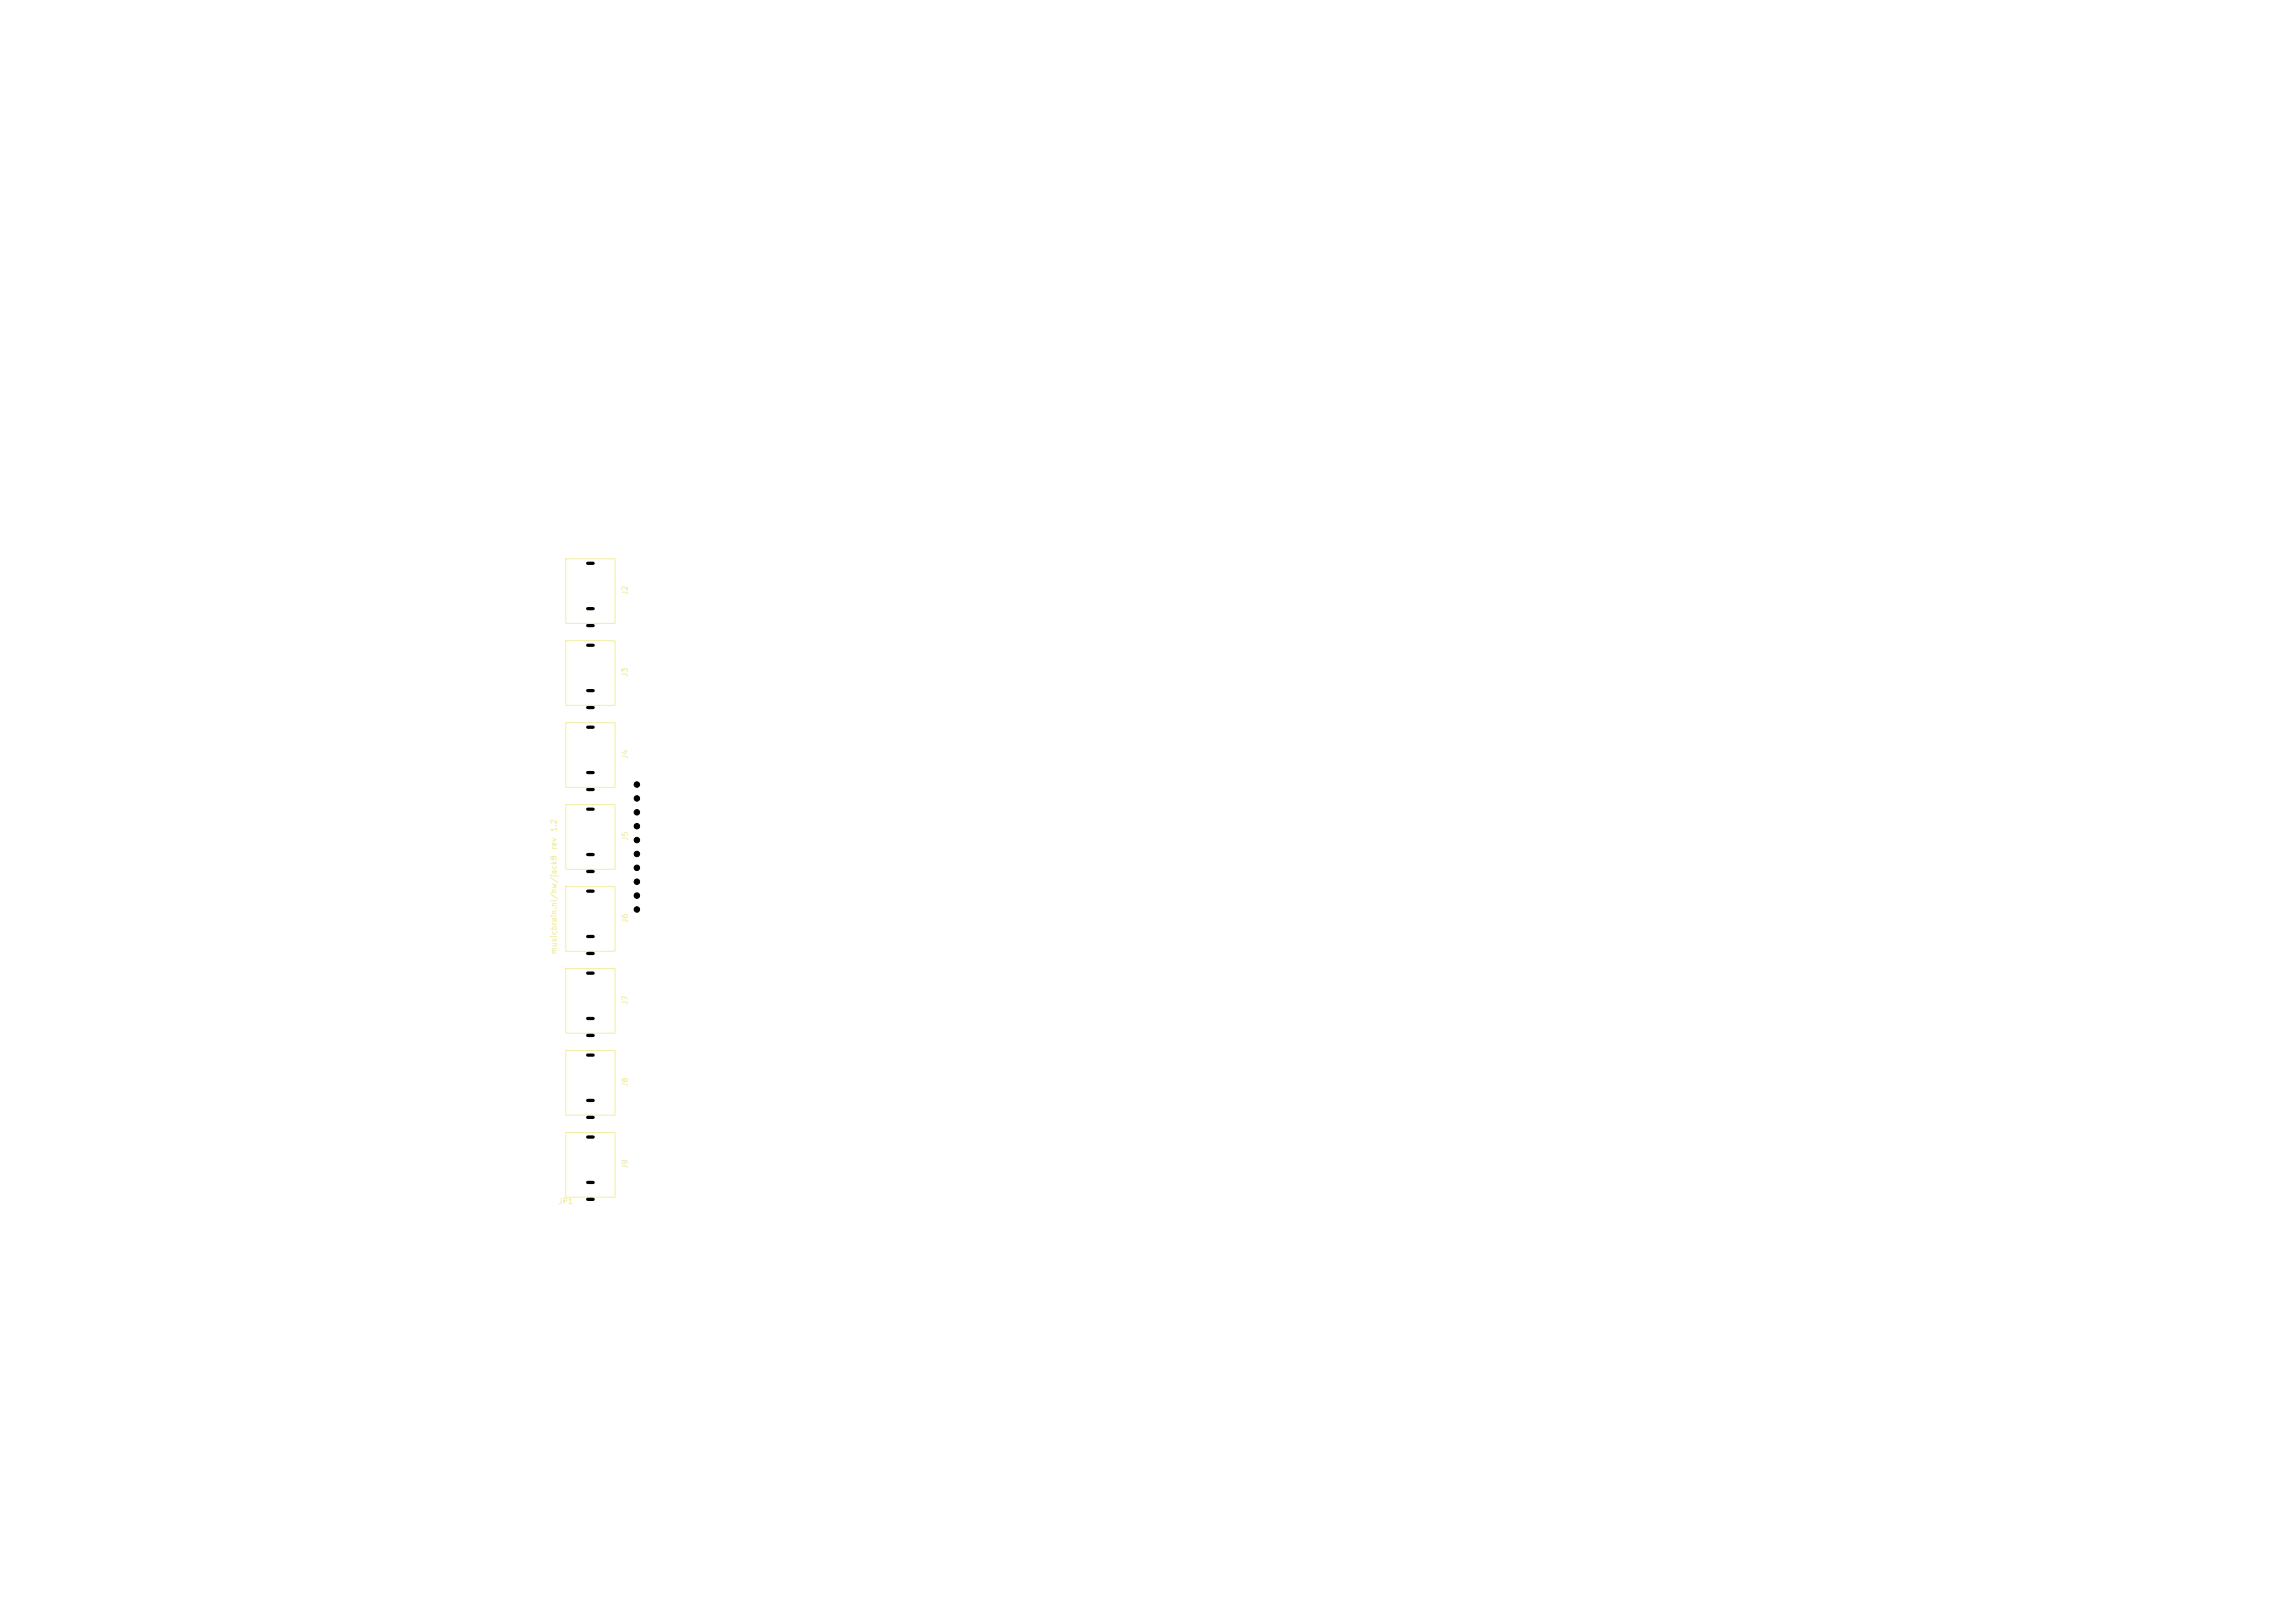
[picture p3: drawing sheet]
<svg xmlns="http://www.w3.org/2000/svg" width="420mm" height="297mm" viewBox="0 0 420 297" stroke-linecap="round" stroke-linejoin="round" font-family="sans-serif">
<defs><g id="words">
<g font-size="1" fill="#f2eda1">
<text x="115.1" y="109" transform="rotate(-90 115.1 109)">J2</text>
<text x="115.1" y="124" transform="rotate(-90 115.1 124)">J3</text>
<text x="115.1" y="139" transform="rotate(-90 115.1 139)">J4</text>
<text x="102.1" y="155.6" transform="rotate(-90 102.1 155.6)">rev</text>
<text x="102.1" y="152.4" transform="rotate(-90 102.1 152.4)">1.2</text>
<text x="115.1" y="154" transform="rotate(-90 115.1 154)">J5</text>
<text x="115.1" y="169" transform="rotate(-90 115.1 169)">J6</text>
<text x="102.1" y="174.8" transform="rotate(-90 102.1 174.8)">musicbrain.nl/hw/jack8</text>
<text x="115.1" y="184" transform="rotate(-90 115.1 184)">J7</text>
<text x="115.1" y="199" transform="rotate(-90 115.1 199)">J8</text>
<text x="115.1" y="214" transform="rotate(-90 115.1 214)">J9</text>
<text x="102" y="220.6">JP1</text>
</g>
</g></defs>
<path d="M103.5 102.2h9v11.9h-9zM103.5 117.2h9v11.9h-9zM103.5 132.2h9v11.9h-9zM103.5 147.2h9v11.9h-9zM103.5 162.3h9v11.8h-9zM103.5 177.3h9v11.8h-9zM103.5 192.3h9v11.8h-9zM103.5 207.3h9v11.8h-9z" fill="none" stroke="#f2eda1" stroke-width=".18"/>
<g fill="none" stroke="#000" stroke-width=".6">
<path d="M107.5 103.1h1M107.5 114.5h1M107.5 111.4h1M107.5 118.1h1M107.5 129.5h1M107.5 126.4h1M107.5 133.1h1M107.5 144.5h1M107.5 141.4h1M107.5 148.1h1M107.5 159.5h1M107.5 156.4h1"/>
<path d="M107.5 163.1h1M107.5 174.5h1M107.5 171.4h1M107.5 178.1h1M107.5 189.5h1M107.5 186.4h1M107.5 193.1h1M107.5 204.5h1M107.5 201.4h1M107.5 208.1h1M107.5 219.5h1M107.5 216.4h1"/>
</g>
<g fill="#000" stroke="#000" stroke-width=".18">
<circle cx="116.5" cy="158.8" r=".5"/>
<circle cx="116.5" cy="148.7" r=".5"/>
<circle cx="116.5" cy="146.1" r=".5"/>
<circle cx="116.5" cy="143.6" r=".5"/>
<circle cx="116.5" cy="153.7" r=".5"/>
<circle cx="116.5" cy="151.2" r=".5"/>
<circle cx="116.5" cy="156.3" r=".5"/>
<circle cx="116.5" cy="161.4" r=".5"/>
<circle cx="116.5" cy="166.4" r=".5"/>
<circle cx="116.5" cy="163.9" r=".5"/>
</g>
<use href="#words"/>
</svg>
